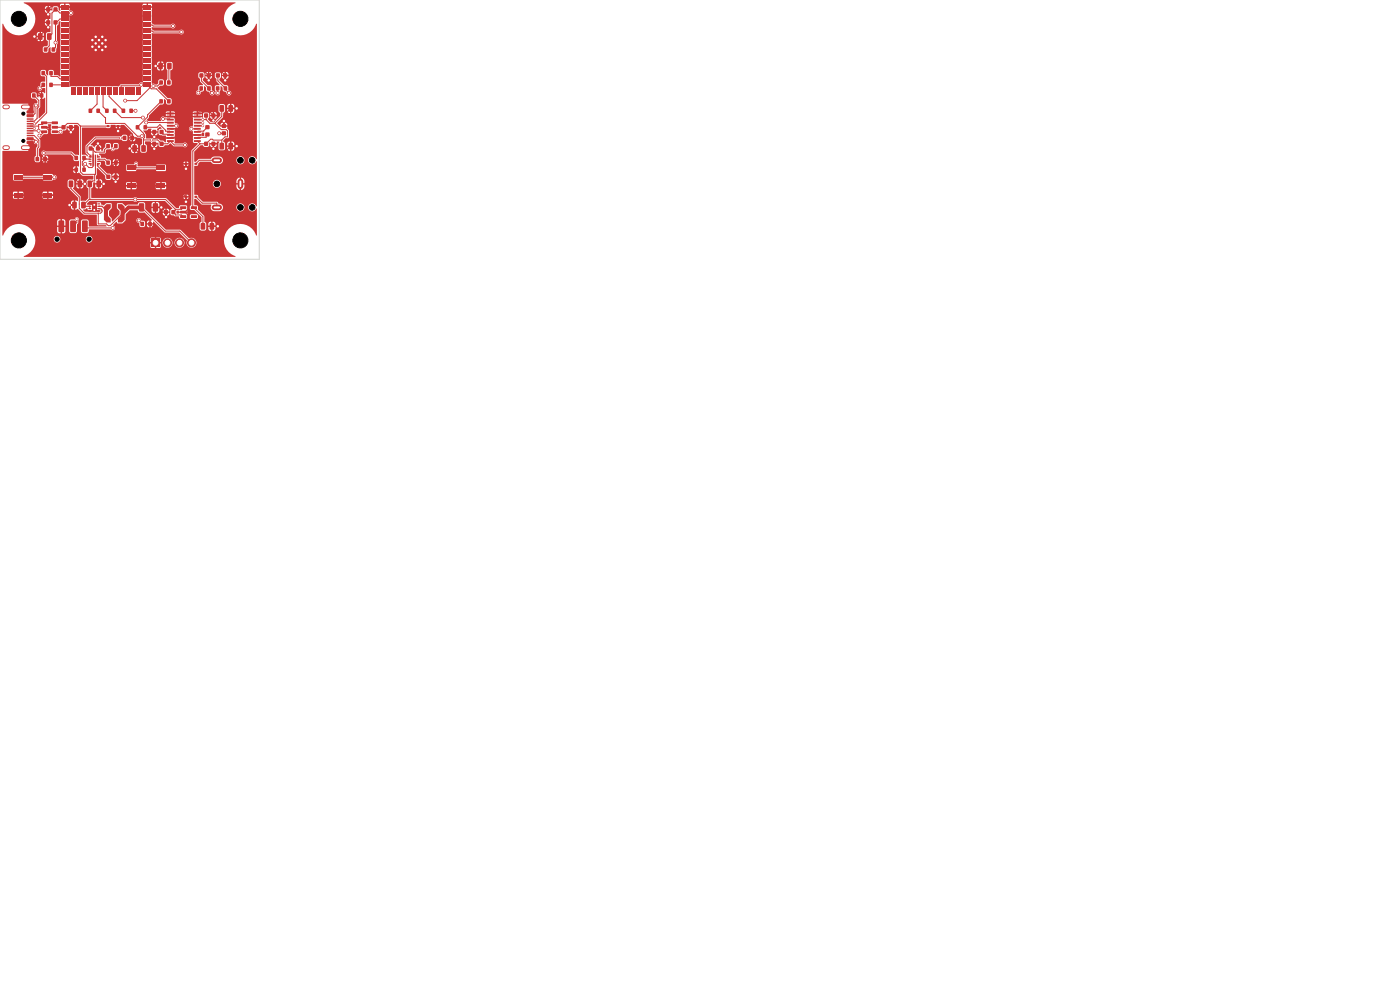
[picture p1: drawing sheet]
<svg xmlns="http://www.w3.org/2000/svg" width="297mm" height="210mm" viewBox="0 0 297 210" stroke-linecap="round" stroke-linejoin="round" font-family="sans-serif">
<g fill="#c83434">
<path d="M11.4 4.3h.8v.9h-.8z"/>
<path d="M9.8 4.3h.8v.9h-.8z"/>
<path d="M41.2 29.8l1.3-.1 .1 .4h-1.4z"/>
<path d="M41.2 29.1h1.3l.1 .3-1.4 .1z"/>
<path d="M41.2 28.5l1.3-.1 .1 .4h-1.4z"/>
<path d="M41.2 27.8h1.3l.1 .3-1.4 .1z"/>
<path d="M41.2 27.2l1.3-.1 .1 .4h-1.4z"/>
<path d="M41.2 26.5h1.3l.1 .3-1.4 .1z"/>
<path d="M41.2 25.9l1.3-.1 .1 .4h-1.4z"/>
<path d="M41.2 25.2h1.3l.1 .3-1.4 .1z"/>
<path d="M41.2 24.6l1.3-.1 .1 .4h-1.4z"/>
<path d="M41.2 23.9h1.3l.1 .3-1.4 .1z"/>
<path d="M35.4 23.9h1.4l.1 .3-1.4 .1z"/>
<path d="M35.4 24.6l1.4-.1 .1 .4h-1.4z"/>
<path d="M35.4 25.2h1.4l.1 .3-1.4 .1z"/>
<path d="M35.4 25.9l1.4-.1 .1 .4h-1.4z"/>
<path d="M35.4 26.5h1.4l.1 .3-1.4 .1z"/>
<path d="M35.4 27.2l1.4-.1 .1 .4h-1.4z"/>
<path d="M35.4 27.8h1.4l.1 .3-1.4 .1z"/>
<path d="M35.4 28.5l1.4-.1 .1 .4h-1.4z"/>
<path d="M35.4 29.1h1.4l.1 .3-1.4 .1z"/>
<path d="M35.4 29.8l1.4-.1 .1 .4h-1.4z"/>
<path d="M22.1 43.9l.5-.6h.9v.8l-.6 .6v1.1l.6 .6v.8h-.9l-.5-.6z"/>
<path d="M25 43.3h.9l.5 .6v2.7l-.5 .6h-.9v-.8l.6-.6v-1.1l-.6-.6z"/>
<path d="M22.7 26.6h.5v.3h-.5z"/>
<path d="M24.8 26.6h.5v.3h-.5z"/>
<path d="M42.6 47.3h.7l.2 .1 .1 1.1-.2 .2h-.6l-.2-.1z"/>
<path d="M44.5 47.3h.7l.2 .1 .1 1.1-.2 .2h-.6l-.2-.1z"/>
<path d="M45.8 18.3h.7v.9h-.7z"/>
<path d="M47.5 18.3h.7v.9h-.7z"/>
<path d="M38.2 43.8h1.2l.1 .5h-1.2z"/>
<path d="M38.2 44.7h1.2l.1 .5-1.2 .1z"/>
<path d="M38.2 45.7h1.2l.1 .5h-1.2z"/>
<path d="M40.5 45.7h1.2l.1 .5h-1.2z"/>
<path d="M40.5 43.8h1.2l.1 .5h-1.2z"/>
<path d="M33.9 27.6h.8v.8h-.8z"/>
<path d="M32.3 27.6h.8v.8h-.8z"/>
<path d="M15.8 33.1h.7v.8h-.7z"/>
<path d="M17.5 33.1h.7v.8h-.7z"/>
<path d="M45.8 15.6h.8v.8h-.8z"/>
<path d="M47.4 15.6h.8v.8h-.8z"/>
<path d="M33.8 21.1h.7v.8h-.7z"/>
<path d="M35.5 21.1h.7v.8h-.7z"/>
<path d="M18.6 38.3h.7l.2 .1 .1 1.1-.2 .2h-.6l-.2-.1z"/>
<path d="M20.5 38.3h.7l.2 .1v1.1l-.1 .2h-.6l-.2-.1z"/>
<path d="M33.8 17.1h.7v.8h-.7z"/>
<path d="M35.5 17.1h.7v.8h-.7z"/>
<path d="M25.8 23.1h.7v.8h-.7z"/>
<path d="M27.5 23.1h.7v.8h-.7z"/>
</g>
<path d="M45.5 34h1M51 38.5v1M45.5 44h1" fill="none" stroke="#c83434" stroke-width="1.2"/>
<g fill="#c83434">
<path d="M33.6 13.4l.7-.1 .2 .2v1l-.1 .2h-.6l-.2-.2z"/>
<path d="M35.5 13.4l.7-.1 .2 .2v1l-.1 .2h-.6l-.2-.2z"/>
<path d="M29.8 47.1h.7v.8h-.7z"/>
<path d="M31.5 47.1h.7v.8h-.7z"/>
<path d="M41.3 34.6h.5v.3h-.5z"/>
<path d="M39.2 34.6h.5v.3h-.5z"/>
<path d="M43.3 24.1h.8v.8h-.8z"/>
<path d="M44.9 24.1h.8v.8h-.8z"/>
<path d="M26.1 28.8h.7v.9h-.7z"/>
<path d="M27.7 28.8h.7v.9h-.7z"/>
<path d="M11.4 1.6h.8v.8h-.8z"/>
<path d="M9.8 1.6h.8v.8h-.8z"/>
<path d="M36.4 44.6h.8v.8h-.8z"/>
<path d="M34.8 44.6h.8v.8h-.8z"/>
<path d="M13 1h1.5v.9h-1.5z"/>
<path d="M13 2.3h1.5v.9h-1.5z"/>
<path d="M13 3.6h1.5v.9h-1.5z"/>
<path d="M13 4.9h1.5v.9h-1.5z"/>
<path d="M13 6.1h1.5v.9h-1.5z"/>
<path d="M13 7.4h1.5v.9h-1.5z"/>
<path d="M13 8.7h1.5v.9h-1.5z"/>
<path d="M13 9.9h1.5v.9h-1.5z"/>
<path d="M13 11.2h1.5v.9h-1.5z"/>
<path d="M13 12.5h1.5v.9h-1.5z"/>
<path d="M13 13.7h1.5v.9h-1.5z"/>
<path d="M13 15h1.5v.9h-1.5z"/>
<path d="M13 16.3h1.5v.9h-1.5z"/>
<path d="M13 17.6h1.5v.9h-1.5z"/>
<path d="M15.1 18.5h.9v1.5h-.9z"/>
<path d="M16.3 18.5h.9v1.5h-.9z"/>
<path d="M17.6 18.5h.9v1.5h-.9z"/>
<path d="M18.9 18.5h.9v1.5h-.9z"/>
<path d="M20.1 18.5h.9v1.5h-.9z"/>
<path d="M21.4 18.5h.9v1.5h-.9z"/>
<path d="M22.7 18.5h.9v1.5h-.9z"/>
<path d="M24 18.5h.9v1.5h-.9z"/>
<path d="M25.2 18.5h.9v1.5h-.9z"/>
<path d="M26.5 18.5h.9v1.5h-.9z"/>
<path d="M27.8 18.5h.9v1.5h-.9z"/>
<path d="M29 18.5h.9v1.5h-.9z"/>
<path d="M30.5 17.6h1.5v.9h-1.5z"/>
<path d="M30.5 16.3h1.5v.9h-1.5z"/>
<path d="M30.5 15h1.5v.9h-1.5z"/>
<path d="M30.5 13.7h1.5v.9h-1.5z"/>
<path d="M30.5 12.5h1.5v.9h-1.5z"/>
<path d="M30.5 11.2h1.5v.9h-1.5z"/>
<path d="M30.5 9.9h1.5v.9h-1.5z"/>
<path d="M30.5 8.7h1.5v.9h-1.5z"/>
<path d="M30.5 7.4h1.5v.9h-1.5z"/>
<path d="M30.5 6.1h1.5v.9h-1.5z"/>
<path d="M30.5 4.9h1.5v.9h-1.5z"/>
<path d="M30.5 3.6h1.5v.9h-1.5z"/>
<path d="M30.5 2.3h1.5v.9h-1.5z"/>
<path d="M30.5 1h1.5v.9h-1.5z"/>
</g>
<g fill="#c83434" stroke="#c83434" stroke-width=".21">
<circle cx="19.6" cy="8.5" r=".3"/>
<circle cx="19.6" cy="9.9" r=".3"/>
<circle cx="20.3" cy="7.8" r=".3"/>
<circle cx="20.3" cy="9.2" r=".3"/>
<circle cx="20.3" cy="10.6" r=".3"/>
<circle cx="21" cy="8.5" r=".3"/>
</g>
<path d="M19 7.3h3.9v3.9h-3.9z" fill="#c83434"/>
<g fill="#c83434" stroke="#c83434" stroke-width=".21">
<circle cx="21" cy="9.9" r=".3"/>
<circle cx="21.7" cy="7.8" r=".3"/>
<circle cx="21.7" cy="9.2" r=".3"/>
<circle cx="21.7" cy="10.6" r=".3"/>
<circle cx="22.4" cy="8.5" r=".3"/>
<circle cx="22.4" cy="9.9" r=".3"/>
</g>
<g fill="#c83434">
<path d="M43.3 30.1h.8v.8h-.8z"/>
<path d="M44.9 30.1h.8v.8h-.8z"/>
<path d="M29.5 43.2l.9-.1 .2 .2v1.4l-.2 .2h-.7l-.2-.2z"/>
<path d="M32.5 43.2l.8-.1 .2 .2v1.4l-.1 .2h-.7l-.3-.2z"/>
<path d="M28.8 26.6h.7v.8h-.7z"/>
<path d="M30.5 26.6h.7v.8h-.7z"/>
<path d="M18.8 23.1h.7v.8h-.7z"/>
<path d="M20.5 23.1h.7v.8h-.7z"/>
<path d="M17.5 35.6h.7v.8h-.7z"/>
<path d="M15.8 35.6h.7v.8h-.7z"/>
<path d="M41.3 41.6h.5v.3h-.5z"/>
<path d="M39.2 41.6h.5v.3h-.5z"/>
<path d="M22.6 30.6h.7v.8h-.7z"/>
<path d="M24.2 30.6h.7v.8h-.7z"/>
<path d="M46.6 30.3h.7l.2 .1v1.1l-.1 .2h-.6l-.2-.1z"/>
<path d="M48.5 30.3h.7l.2 .1v1.1l-.1 .2h-.6l-.2-.1z"/>
<path d="M22.3 23.1h.7v.8h-.7z"/>
<path d="M24 23.1h.7v.8h-.7z"/>
<path d="M33.9 30.1h.8v.8h-.8z"/>
<path d="M32.3 30.1h.8v.8h-.8z"/>
<path d="M10 7.1l.7-.1 .2 .2v1l-.1 .3h-.6l-.2-.2z"/>
<path d="M8.1 7.1l.7-.1 .2 .2 .1 1-.2 .3h-.6l-.2-.2z"/>
<path d="M43.6 28.1h.8v.8h-.8z"/>
<path d="M43.6 26.6h.8v.8h-.8z"/>
<path d="M8.8 17.6h.7v.8h-.7z"/>
<path d="M10.5 17.6h.7v.8h-.7z"/>
<path d="M6.8 19.8h.7v.9h-.7z"/>
<path d="M8.5 19.8h.7v.9h-.7z"/>
<path d="M9.3 10.1h.7v.8h-.7z"/>
<path d="M11 10.1h.7v.8h-.7z"/>
<path d="M18.8 33.1h.6v.3h-.6z"/>
<path d="M19.2 32.8h.2v.6h-.2z"/>
<path d="M18.8 33.7h.6v.2h-.6z"/>
<path d="M18.8 34.1h.6v.2h-.6z"/>
<path d="M18.8 34.6h.6v.2l-.6 .1z"/>
<path d="M19.2 34.6h.2v.6h-.2z"/>
<path d="M19.6 32.8h.3v2.4h-.3z"/>
<path d="M20.1 32.8h.3v2.4h-.3z"/>
<path d="M20.6 34.6h.2v.6h-.2z"/>
<path d="M20.6 34.6h.6v.2l-.6 .1z"/>
<path d="M20.6 34.1h.6v.2h-.6z"/>
<path d="M20.6 33.7h.6v.2h-.6z"/>
<path d="M20.6 32.8h.2v.6h-.2z"/>
<path d="M20.6 33.1h.6v.3h-.6z"/>
<path d="M42.3 18.3h.7v.9h-.7z"/>
<path d="M44 18.3h.7v.9h-.7z"/>
<path d="M18.8 43.1h.5v.2l-.5 .1z"/>
<path d="M18.8 43.6h.5v.2l-.5 .1z"/>
<path d="M18.8 44.1h.5v.2l-.5 .1z"/>
<path d="M18.8 44.6h.5v.2l-.5 .1z"/>
<path d="M20.7 44.6h.5v.2l-.5 .1z"/>
<path d="M20.7 44.1h.5v.2l-.5 .1z"/>
<path d="M20.7 43.6h.5v.2l-.5 .1z"/>
<path d="M20.7 43.1h.5v.2l-.5 .1z"/>
</g>
<circle cx="20" cy="43.5" r=".25" fill="#c83434" stroke="#c83434" stroke-width=".21"/>
<path d="M19.6 43.2h.8v1.6h-.8z" fill="#c83434"/>
<circle cx="20" cy="44.5" r=".25" fill="#c83434" stroke="#c83434" stroke-width=".21"/>
<g fill="#c83434">
<path d="M7.6 33.3h.7v.9h-.7z"/>
<path d="M9.2 33.3h.7v.9h-.7z"/>
<path d="M42.3 15.6h.8v.8h-.8z"/>
<path d="M43.9 15.6h.8v.8h-.8z"/>
<path d="M30 30.8h.7l.2 .1v1.1l-.1 .2h-.6l-.2-.1z"/>
<path d="M28.1 30.8h.7l.2 .1v1.1l-.1 .2h-.6l-.2-.1z"/>
<path d="M46.6 22.3h.7l.2 .1v1.1l-.1 .2h-.6l-.2-.1z"/>
<path d="M48.5 22.3h.7l.2 .1v1.1l-.1 .2h-.6l-.2-.1z"/>
<path d="M8.8 15.1h.7v.8h-.7z"/>
<path d="M10.5 15.1h.7v.8h-.7z"/>
<path d="M8.7 25.8h1.2l.1 .5h-1.2z"/>
<path d="M8.7 26.7h1.2l.1 .5-1.2 .1z"/>
<path d="M8.7 27.7h1.2l.1 .5h-1.2z"/>
<path d="M11 27.7h1.2l.1 .5h-1.2z"/>
<path d="M11 26.7h1.2l.1 .5-1.2 .1z"/>
<path d="M11 25.8h1.2l.1 .5h-1.2z"/>
<path d="M32.1 50.7h1.7v1.7h-1.7z"/>
</g>
<g fill="#c83434" stroke="#c83434" stroke-width=".21">
<circle cx="35.5" cy="51.5" r=".85"/>
<circle cx="38.1" cy="51.5" r=".85"/>
<circle cx="40.6" cy="51.5" r=".85"/>
</g>
<g fill="#c83434">
<path d="M22.6 37.1h.8v.8h-.8z"/>
<path d="M24.1 37.1h.8v.8h-.8z"/>
<path d="M12.4 46.8h1l.2 .1v2.1l-.1 .2-.9 .1-.2-.2z"/>
<path d="M14.9 46.8h1l.2 .1v2.1l-.1 .2-.9 .1-.2-.2z"/>
<path d="M17.4 46.8h1l.2 .1v2.1l-.1 .2-.9 .1-.2-.2z"/>
<path d="M3 37.1h1.7v1h-1.7z"/>
<path d="M9.3 37.1h1.7v1h-1.7z"/>
<path d="M3 40.9h1.7v1h-1.7z"/>
<path d="M9.3 40.9h1.7v1h-1.7z"/>
<path d="M18.8 31.1h.8v.8h-.8z"/>
<path d="M20.4 31.1h.8v.8h-.8z"/>
<path d="M17.3 42.8h.6l.3 .1v1.1l-.2 .2h-.6l-.2-.1z"/>
<path d="M15.4 42.8h.6l.3 .1v1.1l-.2 .2h-.5l-.3-.1z"/>
<path d="M5.7 23.5h1.3l.1 .5h-1.3z"/>
<path d="M5.7 24.3h1.3l.1 .5h-1.3z"/>
<path d="M5.7 25.6h1.3l.1 .2-1.4 .1z"/>
<path d="M5.7 26.6h1.3l.1 .2-1.4 .1z"/>
<path d="M5.7 27.1h1.3l.1 .2-1.4 .1z"/>
<path d="M5.7 28.1h1.3l.1 .2-1.4 .1z"/>
<path d="M5.7 29.2h1.3l.1 .5h-1.3z"/>
<path d="M5.7 30h1.3l.1 .5h-1.3z"/>
<path d="M5.7 28.6h1.3l.1 .2-1.4 .1z"/>
<path d="M5.7 27.6h1.3l.1 .2-1.4 .1z"/>
<path d="M5.7 26.1h1.3l.1 .2-1.4 .1z"/>
<path d="M5.7 25.1h1.3l.1 .2-1.4 .1z"/>
</g>
<path d="M1 22.7h.6M1 31.3h.6M4.9 22.7h1.1M4.9 31.3h1.1" fill="none" stroke="#c83434" stroke-width="1"/>
<g fill="#c83434">
<path d="M14.6 38.3h.7l.2 .1 .1 1.1-.2 .2h-.6l-.2-.1z"/>
<path d="M16.5 38.3h.7l.2 .1v1.1l-.1 .2h-.6l-.2-.1z"/>
<path d="M22.6 34.1h.7v.8h-.7z"/>
<path d="M24.2 34.1h.7v.8h-.7z"/>
<path d="M13.1 26.6h.8v.8h-.8z"/>
<path d="M14.6 26.6h.8v.8h-.8z"/>
<path d="M47.1 27.9h.8v.8h-.8z"/>
<path d="M47.1 26.3h.8v.8h-.8z"/>
<path d="M27 35.1h1.7v1h-1.7z"/>
<path d="M33.3 35.1h1.7v1h-1.7z"/>
<path d="M27 38.9h1.7v1h-1.7z"/>
<path d="M33.3 38.9h1.7v1h-1.7z"/>
</g>
<g fill="#c83434" stroke="#c83434" stroke-width=".21">
<circle cx="28.9" cy="34.7" r=".2"/>
<circle cx="11.8" cy="9" r=".3"/>
<circle cx="44.3" cy="17.1" r=".3"/>
<circle cx="10.2" cy="3.1" r=".3"/>
<circle cx="24.5" cy="38.6" r=".3"/>
<circle cx="39.5" cy="35.8" r=".3"/>
<circle cx="15" cy="28" r=".3"/>
<circle cx="33" cy="14" r=".3"/>
<circle cx="50.2" cy="23" r=".3"/>
<circle cx="34.2" cy="44" r=".3"/>
<circle cx="10.2" cy="5.8" r=".3"/>
<circle cx="47.8" cy="17.1" r=".3"/>
<circle cx="45.3" cy="31.5" r=".3"/>
<circle cx="45.3" cy="25.6" r=".3"/>
<circle cx="14.7" cy="43.5" r=".3"/>
<circle cx="32.7" cy="31.5" r=".3"/>
<circle cx="32.7" cy="29" r=".3"/>
<circle cx="39.5" cy="42.8" r=".3"/>
<circle cx="46.2" cy="48" r=".3"/>
<circle cx="47.5" cy="25.7" r=".3"/>
<circle cx="50.2" cy="31" r=".3"/>
<circle cx="27.5" cy="31.5" r=".3"/>
<circle cx="35.2" cy="46" r=".3"/>
<circle cx="25" cy="27.8" r=".3"/>
<circle cx="20.8" cy="30.5" r=".3"/>
<circle cx="7.3" cy="7.8" r=".3"/>
<circle cx="22" cy="39" r=".3"/>
<circle cx="18" cy="39" r=".3"/>
<circle cx="43" cy="25.4" r=".2"/>
<circle cx="40.6" cy="27.3" r=".3"/>
<circle cx="46.5" cy="28.3" r=".3"/>
<circle cx="42.1" cy="19.7" r=".3"/>
<circle cx="43" cy="26.7" r=".2"/>
<circle cx="43" cy="26" r=".2"/>
<circle cx="46.2" cy="19.7" r=".3"/>
<circle cx="30.1" cy="28.9" r=".3"/>
<circle cx="34.6" cy="25.2" r=".3"/>
<circle cx="31" cy="26" r=".3"/>
<circle cx="30.3" cy="24.9" r=".3"/>
<circle cx="37.4" cy="26.7" r=".3"/>
<circle cx="28.8" cy="23.5" r=".3"/>
<circle cx="32.2" cy="29.7" r=".2"/>
<circle cx="15" cy="2.8" r=".3"/>
<circle cx="39.2" cy="30.7" r=".3"/>
<circle cx="29.4" cy="46.8" r=".3"/>
<circle cx="28.7" cy="42.3" r=".3"/>
<circle cx="48.6" cy="19.8" r=".3"/>
<circle cx="9.3" cy="32.4" r=".3"/>
<circle cx="18.1" cy="34.8" r=".3"/>
<circle cx="7.6" cy="30.1" r=".3"/>
<circle cx="7.6" cy="22.4" r=".3"/>
<circle cx="11.5" cy="37.6" r=".3"/>
<circle cx="26.6" cy="21.3" r=".3"/>
<circle cx="30" cy="18" r=".3"/>
<circle cx="32.5" cy="18.2" r=".3"/>
<circle cx="45" cy="19.7" r=".3"/>
<circle cx="16.3" cy="46.5" r=".2"/>
<circle cx="25.6" cy="29.2" r=".2"/>
<circle cx="38.5" cy="6.8" r=".3"/>
<circle cx="36.7" cy="5.5" r=".3"/>
<circle cx="23.9" cy="31.7" r=".2"/>
<circle cx="23.9" cy="48.4" r=".3"/>
<circle cx="8.4" cy="18.7" r=".3"/>
<circle cx="8.2" cy="27.8" r=".3"/>
<circle cx="7.3" cy="27.2" r=".2"/>
<circle cx="12.8" cy="27.9" r=".3"/>
<circle cx="7.3" cy="26.2" r=".2"/>
<circle cx="8.3" cy="28.8" r=".3"/>
</g>
<g fill="none" stroke="#c83434" stroke-width=".21">
<path d="M9.2 18l-.8 .7M9.2 15.5l.7 .7v7.7l-2.3 2.4h-1.2M10.2 5.8l-1.6 1.7v.3l-.8 .7v11M10.8 15.5v.7h1.4l.5 .5h1M10.8 18h2.9M11.8 2h.1M11.8 2l-.8 .8v4.4l-.5 .6v1.9l-.8 .8M11.8 2l.9 .8h2.3M13.7 4h-1l-.5 .5h-.4v5.6l-.5 .4M19.6 8.5h2.8M19.6 9.9h2.8M20.3 9.9v.7h1.4"/>
<path d="M20.3 9.2h1.4M20.6 19.3v2.8l-1.4 1.4M21 8.5v.7M21.7 2v5.8h-1.4v.7M21.9 19.3v3.4l.8 .8M23.1 19.3v1.2l3.1 3M30 18l-.2 .2h-4.1v1.1M31.2 1.5h-3.4l-.5 .5h-12l-.5-.5h-2.1l-.6-.6h-.4l-.5 .1-1 1M31.2 18l.9 .8h1.1l2.6 2.7M31.2 6.6h1.1l.2 .2h6M31.2 5.3h1.1l.2 .2h4.2M31.8 18.6l-2.7 2.7h-2.5"/>
<path d="M34.1 14l1-1h6.2l3 3 .8-.8h1.9l.8 .8M34.2 17.5l-.8 .7h-.9M35.9 14l-.1 .1v3.4M42.7 18.8v.3l-.6 .6M42.7 16v1.2l1.6 1.6v.3l.7 .6M46.2 19.7h.1M46.2 18.8v.9M46.2 16v1.2l1.6 1.6v.2l.8 .8M3.8 37.6h7.7M6.4 30.3v3.1l1.2 1.3h.9l1.1-.9M6.4 29.5l.2 .1h.8l.2 .5M6.4 26.8h1.8"/>
<path d="M6.4 28.8h.8l1 1v1.4l-.3 .3v2.3M6.4 27.3h.9M7.2 20.3l1 1v1.3l-.3 .4M7.6 22.4l-.2 .2v1.5l-.4 .5h-.6M7.9 23v2.1l-.6 .6-.9 .1M7.9 23h.1M8.8 20.3l-.8-.8h-1.3l-.3 .3v4M9.3 32.4h5.8l1.1 1.1M9.4 27h.3l.7 .7v.4l.4 .5M9.4 28l-.8 .8h-.3M10.8 28.6v1.2l-2.2 2.2v.8l3.2 3.2h4.4v2.2l.8 .8M11.6 26.1h-2.2l-.4 .3h-.8v1.4h-1.8"/>
<path d="M11.6 28h1.2M12.6 36v5.4M15 28.1l-.5 .5h-3.7M15 39v1l1.8 1.8v2.4l1 1h3.5l.4-.3v-.3l-.3-.3h-.5M17.1 26.8l-.6-.6h-2.2l-.8 .8h-1.9M17.1 26.8v9.7l.5 .5h2.6v-3M17.8 35.4h.1M17.8 33.5l.2 .2M17.8 35.4v.6M18 33.7l-.5 .6v.7l.3 .4M18 33.7l1.1 .1M18.4 33.7v.1"/>
<path d="M19.2 33.1h.1M19.2 33.1l-.1 .2M19.7 32.8v2.5l-.2 .2h-.6l-.8-.7M20.1 37v1.4h-.4l-.7 .6v3.3M20.4 32.3h-.1M20.7 34.9h.1M20.8 34.9v.4l2.2 2.2M20.8 23.5l1.6 1.4v1.3h4l2.8 2.7h.9M20.9 34.7l-.1 .2M20.9 33.8h1.3l.7 .7M22 39h2.1l.4-.4h1.3l.9 .8h10.4l2.3 2.4M22.9 31l-.8 .8v.5h-1.9l-.5-.5v-.3"/>
<path d="M22.9 26.8h-5.8M24.3 23.5l1.5 1.4h4.5M24.6 34.5l-.1 3M24.6 31l-.7 .7M25.1 27.8h1.5l1.5 1.5-.6 .5v1.8l-3.7 3.7h-1.4l-1.1-1.1h-.4M26.4 29.3h-6.2l-1.7 1.7v1.3l.7 .8M27.8 23.5h1M27.9 35.6h6.2M28.5 31.5l1.1 1h2.1l1-.9M28.9 34.7v.9M30.5 29.7h3l.8 .8h1.3l.5-.6 .9 .8h2.2M30.8 27h2.5l.6-.6 1.2 1.2"/>
<path d="M31 26h5.1M31.3 24.4h.1M31.3 24.4v.4l-2.1 2.1 1.5 1.7v.5l-.2 .3v2.1M34.2 21.5l-2.9 2.9M34.3 28l.2 .5h1.5l.1 .1M34.6 25.2h1.4l.1 .2M35.1 27.6h.1M35.1 27.6v.2h.9l.1 .2M36.1 27.3l1.4 .1M36.1 26.7h1.3M37.5 27.4v.2l1 1M38.5 28.6h3.4"/>
<path d="M38.5 28.6l-.5 .5h-1.7l-.2 .2h-3.1l-.3-.2M40.6 27.3h1.3M41.9 24.1l.3-.4h2.3l.8 .8M41.9 24.1v.6M41.9 24.1h-5.8v.6h.7l1.2 1.2v1l-.5 .5M41.9 25.4h1.8M41.9 29.9l.5 .6M41.9 26.7h1.1M41.9 26h1.1M42.4 30.5l-1.5 1.5v11.8l2.1 2.2v2M43.7 25.4l.8 .8h1.1M43.7 24.5v.9"/>
<path d="M44 28.5l-.3 .3v.3h-1.7l-.1 .2M44 27l-.8 .8h-1.2l-.1 .2M45.6 26.2l1.3 1.3h1.1l.3 .3v1.2h-.6l-.7 .7M46 34h-3.7l-.8 .8M46.5 28.3h1M47 29.7h-1.8l-.2-.2h-.3l-1 1h-1.3M47 23v1.7l-1.4 1.5M47 29.7v1.3M49 23l-1.5 1.5v1.2M49 31l-1.1 1h-2.1l-.5-.4M3.8 41.4h8.8M12.6 41.4l2.1 2.1-1.7 1.8v2.7"/>
<path d="M16.3 46.5v.7l-.8 .8M17.7 43.5l1.2-1.2h16.2l2.1 2.1M18 48l.4 .4h5.5M19 43.3h.8l.2 .2v.5M19 43.8v.5M19.1 44.7h.7l.2-.1 .2 .2h.7M19.1 44.7l-.1 .1M20.8 45.2v2.3h1.8l.4 .4h.4l2.6-2.6M29.4 46.8l.8 .7M30 44l5.1 5h3l2.5 2.5M31.8 47.5l1.2 1.2v2.8M34.2 44l1 1"/>
<path d="M37.2 44.4l-.4 .6 .4 .6h1.3l.4 .4M38.9 45h.4M38.9 44.1l-.4 .3h-1.3M39.3 45l.5 .6v.7l-.3 .3h-3.7l-.6-.5M39.4 42.8l.5 .4v1.2l-.7 .6M41.5 41.8l1.4 1.3h3.1v.9"/>
</g>
<g fill="none" stroke="#c83434" stroke-width=".3">
<path d="M7.3 7.8h1.3M10.2 2v1.1M10.2 4.8v1M33 14h1.1M44.3 16v1.1M47.8 16v1.1M15 27v1.1M17 39h1M20.8 30.5v1M20.9 39h1.1M24.5 37.5v1.1M25.1 26.8v1"/>
<path d="M27.5 31.5h1M32.7 28v1.1M32.7 30.5v1.1M39.4 34.8v1M45.3 24.5v1.1M45.3 30.5v1.1M47.5 25.7v1M49 31h1.2M49 23h1.2M14.7 43.5h1.1M33 44h1.2M35.2 45v1.1"/>
<path d="M39.4 41.8v1M44.9 48h1.3"/>
</g>
<path d="M30 44h-2.7l-1.3 1.3" fill="none" stroke="#c83434" stroke-width=".8"/>
<path d="M19.2 31.5h.5v1.3M17.7 43.5l.2 .3h1.1M20.9 43.8h.7l.9 .8v.7" fill="none" stroke="#c83434" stroke-width=".25"/>
<path d="M.5 5.1l.1-.1a3.6 3.6 0 0 0 4.8 2.2h2.4v.4h.6v-.8h.3v.8h.6v-.4a.84 .84 0 0 0-.7-.4 .84 .84 0 0 0-.8 .4h-2.4a3.4 3.4 0 0 0 2-2.3h2.1l.2 .4 .4 .2v-.6h-2.7l.1-.4h2v.1h.6v-.6l-.4 .2-.2 .3h-2l-.1-1.2-.4-1.1h2.5a.49 .49 0 0 0 .6 .5v-.5h-3.1l-.4-.5h2.9v.1h.6v-.5h.3v.5h.5a.65 .65 0 0 0-.9-.5l-.3 .1-.2 .3h-2.9l-.8-.7h7v.3h.8v-.5h.3v.5h.9v-.3h15.4v.3h.9v-.5h.3v.5h.9v-.3l-.3-.2h-1.5l-.3 .2h-15.4l-.3-.2h-1.5l-.2 .2h-7l-.8-.4h45a3.5 3.5 0 0 0-1.5 5.8 3.5 3.5 0 0 0 5.9-1.4v28.8a.88 .88 0 0 0-1-.7 .88 .88 0 0 0-.7 .9 .88 .88 0 0 0 .9 .9l.4-.2 .5-.5-.1 9.6a.87 .87 0 0 0-.9-.7 .87 .87 0 0 0-.8 .9 .87 .87 0 0 0 .9 .9l.4-.2 .5-.5-.1 5.8a3.5 3.5 0 0 0-5.8-1.5 3.5 3.5 0 0 0 1.4 5.9l-44.9 .1v-.2a3.4 3.4 0 0 0 2.4-3.6h3.9v.1a.7 .7 0 0 0 .8 .7 .7 .7 0 0 0 .6-.8h5.4v.1a.7 .7 0 0 0 .8 .6 .7 .7 0 0 0 .6-.8h12.3v.7h.6v.3h-.6v.8l.2 .2h.8v-.6h.3v.6h.7l.2-.2v-.8h-.6v-.2h1v.2a1.06 1.06 0 0 0 1.1 1 1.06 1.06 0 0 0 1-1.2h.4v.2a1.06 1.06 0 0 0 1.6 .8 1.06 1.06 0 0 0 0-1.8 1.06 1.06 0 0 0-1.6 .8h-.4v-.2a1.06 1.06 0 0 0-1.2-.8 1.06 1.06 0 0 0-.9 1h-1l.6-.1v-.7l-.2-.2h-.7v.6h-.3v-.6h-.8l-.2 .2h-12.3a.7 .7 0 0 0-.8-.6 .7 .7 0 0 0-.6 .7h-5.4v-.2a.7 .7 0 0 0-.8-.5 .7 .7 0 0 0-.6 .7h-3.9l-.3-1-.3-.7h5.2l.3 .4 .4 .1 .1-1.3h.3v1.3h.3l.4-.4v-.9h-1.8v.8h-5.2l-.2-.2a3.5 3.5 0 0 0-6.1 1.2l-.1-3h11.6v.9h.7l.1-1.4h.3v1.4h.7v-1h.8v2.3l.3 .2 .9 .1 .4-.4v-1.5l.3-.3v-.6a.44 .44 0 0 0-.3-.6 .44 .44 0 0 0-.5 .4l-.9 .1-.2 .3h-.8a.71 .71 0 0 0-1-.4l-.5 .1-.3 .4h-11.6v-3h14.6l.1 .3 .5 .2v-.9h-.6v.4h-14.6v-1h14.6v.3h.6v-.8a.51 .51 0 0 0-.6 .5h-14.6v-1.4h2.3v.4l.2 .2h.7v-.6h.3v.6l.8-.1 .2-.5h4l.1 .4 .2 .2h.7v-.6h.3v.6l.8-.1 .1-.2v-.3h-10.7v-.7h2.3v.4h.9v-.7h.3v.7h1v-.4h4v.4h1v-.7h.3v.7h.9v-.5l-.2-.2h-1.7l-.3 .3h-4l-.3-.3h-1.7l-.2 .3h-2.3v-3.8h2.3v1l.2 .2h1.8l.2-.4h4l.3 .4h1.7l.2-.2a.56 .56 0 0 0 .8-.5 .56 .56 0 0 0-.8-.5l-.2-.2h-1.7l-.3 .4h-4l-.3-.4-4.2 .2v-.9h15a.47 .47 0 0 0 .5 .5v-.5h-15.5v-.5h15v.2h.5v-.6l-.3 .1-.2 .3h-15v-3.7h5.5v-2h1a.86 .86 0 0 0 .9 .6v.5l-.3 .4v1.5l-.3 .3v.9l.3 .2h.7l.2-.1v-.4h.4a.47 .47 0 0 0 .5 .6v-.6h.3v.6l.4-.2 .1-.4h-1.7v-.6l-.3-.3v-1.3l.3-.5v-1.5l-.2-.4 .4-.1 .6-.7 .7-.1 .2-.2-.1-.7 .2-.3h-.8l-.1-.3h.9l-.1-.5h.6v1.9l.3 .2 1.4-.2a.58 .58 0 0 0 .7 .1 .58 .58 0 0 0 .2-.7l.6-.1 .1-.4h.2a.49 .49 0 0 0 .6 .5v-.5h.3v.5l.4-.1 .1-.4h-1.6l.1-.5 1.5 .2v-.4h.6l.5 .4v5.9l-.2 .1a1.31 1.31 0 0 1-1.4-.7l-5.5-.1a.54 .54 0 0 0-.9 .1 .54 .54 0 0 0 .4 .8l-.3 .6h.5v-.6h.3v.6h.5a.55 .55 0 0 0-.2-.5 .55 .55 0 0 0-.6-.1l.3-.2h5.3l.5 .5 .2 .8 1.1 .1-.1 1.1h-.4v1.4l.5-.1 .7 .7h2.3v.7l-1.1 .1-.3 .3v1.2l.3 .4v2l-.6 .6h-.9l-.1-1-1.6-1.6 .3-.5h.4l.1 .3 .5 .2v-.8h.3v.8l.3-.1 .3-.3v-.4h-1.5v.3h-.4v-1h.4v.4h.6v-.9h.3v.9h.6v-.5a.74 .74 0 0 0-1-.4l-.4 .2-.1 .3h-.4l-.4-.4h-.8l-.2 .3v1.3l2.1 2.2v.7l-.5-.1v2l.5-.2 1.3 1.2h2.7l.1 2.2 1.8 .1 .2 .1-.1 .2h-3.6l-.2-1.4-1.2-.1-.3 .3v2.3l.3 .2h1l.3-.2 .1-.5h4.6a.53 .53 0 0 0 .9-.2 .53 .53 0 0 0-.4-.7l.7-.8 .2 .4h1.1l.6-.7h2.3l.2 .5 .4 .1 .1 .6 .2 .3h.7l.2-.2 .1-.4h.4a.47 .47 0 0 0 .5 .6v-.6h.3v.6l.3-.1 .2-.5h-1.7v-.4l.9 .1v-.5l-.4 .1-.1 .3h-.4l-.3-.4h-.5a.53 .53 0 0 0-.5-.5 .53 .53 0 0 0-.6 .4h-2.3l.1-1.3 .8-.8h1.7l.4 .5 1-.1 1.6 1.6v.2h-.2v.5h.5v-.2l.1-.1 2.3 2.3h3.1l1.7 1.7a1.06 1.06 0 0 0 .8 1.5 1.06 1.06 0 0 0 1.2-1.2 1.06 1.06 0 0 0-1.6-.7l-1.8-1.9h-3.1l-3.6-3.5h2.9a.49 .49 0 0 0 .6 .5v-.5h.3v.5l.4-.1 .1-.4h-4.3l-.5-.5h1.1l.2 .4 .4 .1v-1h.3v1l.4-.1 .3-.4 1.3 .2v-.6h.3v.6h.5a.65 .65 0 0 0-.9-.6l-.3 .1-.2 .3h-.7v-.5h-1.6v.5h-1.1l-.3-.4v-1h1.4v.6h.6v-1h.3v1h.7v-.7a.99 .99 0 0 0-1.6 .1h-1.4l-.4-.4h-.8l-.2 .1-.2 .4h-2l-.5 .3-.7-.6h-1l-.2 .2v.8l.6 .7v.6l-1.6 1.6-.1-.6-.6-.7v-1l.6-.6v-.9l-1.2-.1-.5 .5-.5-.2-.2-.5h-.7l-.2 .3 .1 .9a.55 .55 0 0 0 .8 .5l-.1 .3h-3.2l-.4-.4 .6-.1 .3-.3 .2 .5 .8-.1v-1l-1.1-.1 .7-.8h9.2a.55 .55 0 0 0 .8 0h5.9l1.6 1.6-.5 .5v.7l.3 .3h.5l.3 .2h.8l.1 .4 .2 .2 1.2-.1 .2-.2v-.4h.6v.4l.2 .2h1.3l.2-.2v-.5l-.2-.2h-1.3l-.2 .3h-.6l-.1-.3 .2-.3h-1.9v.1h-.4l-.1-.5 .1-.1h.4v.2h1.9l-.2-.4 .1-.8-.3-.2-1.2 .1-.3 .5h-.6l-2.1-2.1h-6.1l-.1-.1h9.9l.3 .3 .1-.3h.3v.3h.3l.1-.3h-20.6v-.3h19.9v-.3h.3v.3h.4l-.3-.3h-.5l-.3 .3h-19.5v-1.7l.4-.4h.4l.1 .3 .5 .2v-.8h.3v.8l.3-.1 .3-.3h5.1v.4l.2 .2h.7v-.6h.3v.6l.8-.1 .1-.5h4.1l.1 .4 .2 .2h.7v-.6h.3v.6l.8-.1 .2-.2v-.3h-13.6v-.4h-1.5v.3h-.4v-.6h7v.4h.9v-.7h.3v.7h.9v-.4h4.1v.4h1v-.7h.3v.7h1l-.2-.6-1.8-.1-.3 .3h-4.1l-.2-.3h-1.7l-.2 .3h-7v-.2l1 .2v-.9h.3v.9h.6v-.4a.62 .62 0 0 0-.9-.5h-.4l.2-2.4 1.7 1.6 .2 .9 .8 .1 .2-.2 .1-.4h.2l.2 .5 .4 .1v-.6h.3v.6a.49 .49 0 0 0 .5-.6h-1.6v-.4l.8 .1v-.5h.3v.5h.5v-.1a.67 .67 0 0 0-.9-.4l-.3 .1-.2 .3h-.2l-.3-.4h-.6l-1.6-1.6 .3-.3v-.6h-.4l-.1-.1 1.2-.1 .2 .2 .1 .7 .3 .2h.6l.2-.2v-.4h.4a.47 .47 0 0 0 .5 .6v-.6h.3v.6l.4-.1h1.7v1l.2 .2h1.8l.2-.4h4l.2 .4h1.8l.2-.2v-1l-.2-.2h3.9l.3 .3 .1-.3h.3v.3h.3l.1-.3h-6.7l-.3 .4h-3.7v-.7h10v-.3h.3v.3h.4l-.3-.3h-.5l-.3 .3-9.7-.1a.44 .44 0 0 0-.5-.2 .44 .44 0 0 0-.3 .6l-3.3 .2 .1-.5h-1.7v-.4l.9 .1v-.5h.3v.5h.5v-.1a.58 .58 0 0 0-.8-.4l-.3 .1-.2 .3h-.4l-.1-.3-.7-.1-.4-.3h-.9v-.4l-.4-.5h1.3l.3-.9 .8-.1 .5 .5 3.9-.1 .1 .3 .4 .2h.1v-.9h.3v.9h.2l.3-.3 .1-.6h-1.5v.4h-3.7l.2-.3 .7-.1 .2-.6h2.6v.3h.6v-.8h.3v.8h.6v-.4a.86 .86 0 0 0-1.5 .1h-2.6l-.2-.6-.7-.1-.3 .3v.6l-.4 .2-.1-.9-.2-.2h-.7l-.3 .3v.6l-.4 .4-.1 .4h-.2l-.1-.4h-.6l-.2-.1-.1-.7h.3v.5h.6v-.1a.67 .67 0 0 0-1-.4l-.5 .4-.3-.3-.5-.2 1.2-1.1h4.9h.5l.3 .3h.6l.3-.1v-.4h.4a.47 .47 0 0 0 .5 .6v-.6h.3v.6l.4-.2 .1-.4h-1.7v-.5l.9 .2v-.6l-.3 .2-.2 .2h-.4l-.2-.3h-.6l-.4 .3h-.5l-5.2 .1-1.9 1.9-.1 1.5 .5 .6-.1 .2-.3-.4h-.8v-5.7h5.1l.7 .1 .3-.3h1l.1 .3h.3v-.3h.3l.1 .3 .3-.3h-2.1v-.4l2.1 .1 .7-.1 1.9 1.9v.7l.7-.1 1.2 .5v1l-.4 .5 .1 1.1 .2 .3h.8l.3-.2v-1.3l-.1-.3h1a.49 .49 0 0 0 .6 .6v-.6h.3v.6l.4-.1 .1-.5h-2.4l-.2-.1v-.5h1.1l.1 .1v.2h1.4l.2-.1v.7l.4 .3h.6l.4-.4h.7l.4-.4 .8 .6 1.9 .1a.51 .51 0 0 0 .8 0 .51 .51 0 0 0-.1-.8 .51 .51 0 0 0-.7 .1h-1.7v-1h-1.9v.7l-.2 .1-.2-.3-.8-.1-.5-.4h-2.5v-.8l-.3-.4h1.3a.49 .49 0 0 0 .6 .5v-.5h.3v.5l.4-.1 .1-.4h-2.7l-.3-.5h.8l.3-.4h.5v.6h1.4l-.1-.6 .7-.4 .3 .3-.7 .4v.8l.2 .2 1.4 .2v.3h1.9l-.1-.8 .1-.8h-.9l-.1-.2h4v.1a.62 .62 0 0 0 .8 .4v.7h1.9v-.3l.3-.1 .2 .1v.6h-2.4l.1 1.4 1 .3-1.4 1.5v11.5l-.3 .3v.5l.2 .2 .7 .1 1.5 1.5v.9l-.3 .4 .1 1.4 .9 .1 .4-.4h.4a.51 .51 0 0 0 .6 .5v-.8h.3v.8l.5-.3 .1-.5h-1.5v.3h-.4v-1h.4v.4h.6v-.9h.3v.9h.6v-.4a.64 .64 0 0 0-.9-.5 .51 .51 0 0 0-.6 .5h-.4l-.4-.4-.1-1.3-1.3-1.3-.1-.8-.7-.2v-1.2l.4-.1 1.2 1.2h2a.91 .91 0 0 0 .6 1.4h1.3a.8 .8 0 0 0 .6-.9h2.8v.2a.85 .85 0 0 0 1.4 .6 .85 .85 0 0 0 0-1.4 .85 .85 0 0 0-1.4 .6h-2.8l-.3-.5-.7-.2-.3-.4h-2.9l-1-.9-.2-.5-.7-.1v-2.4h3.9a.85 .85 0 0 0 1.2 .9 .85 .85 0 0 0 .3-1.4h3.6v.5h.6v.3h-.6v.7l.7 .4v-.7h.3v.7a.93 .93 0 0 0 .7-1.1h-.7v-.3h.7v-.5l-.2-.4-.5-.3v.7h-.3v-.7l-.6 .3-.1 .4h-3.6a.85 .85 0 0 0-.9-.2 .85 .85 0 0 0-.6 .7h-3.9v-3.7l.7-.1 .2-.4 .4-.4h2.2l.6 .5h1.3a.8 .8 0 0 0 .7-.9h2.8v.2a.85 .85 0 0 0 1.4 .6 .85 .85 0 0 0 0-1.4 .85 .85 0 0 0-1.4 .6h-2.8l-.2-.4-.4-.3h-1.3l-.7 .5h-2.4l-.7 .6h-.3l-.1-2.2 1.4-1.3h.5l.3 .4h.6l.3-.2 .1-.4h.2a.49 .49 0 0 0 .5 .6v-.6h.3v.6l.4-.1 .2-.5h-1.6v-.4l1.6 .1v-.3h.5l-.2 1.5 .3 .4h.8l.4-.4h.4l.1 .3 .5 .2v-.8h.3v.8h.2l.3-.3 .1-.5h-1.5v.3h-.4v-1h.4v.4h.6v-.9h.3v.9h.6v-.5a.86 .86 0 0 0-1.5 .1h-.4l-.4-.6 .4-.6h.5l.3-.2v-1.4l-.4-.5v-.3h-1.4l-.5-.4 1 .1v-.6h.3v.6h.6a.67 .67 0 0 0-1-.6l-.3 .2-.1 .3h-.5l-.2-.3 1.2-1.3 .1-1 .4-.4h.4l.1 .3 .5 .2v-.8h.3v.8a.51 .51 0 0 0 .6-.5v-.3h-1.5v.3h-.4v-1h.4v.4h.6v-.9h.3v.9h.6v-.5a.86 .86 0 0 0-1.5 .1h-.4l-.4-.4-.9 .1-.1 1.4 .3 .3v.7l-1.3 1.3-.8-.1-.5-.5 .3-.7h.2v.4l.4 .2h.1v-.6h.3v.6a.49 .49 0 0 0 .6-.6h-1.6v-.4l.7 .1v-.5h.3v.5h.6l-.2-.4-.4-.1a.62 .62 0 0 0-.8 .3l-.2 .1-.3-.4h-.7l-.3 .3-.1 .9-2.1-.1 .1 1.5-.2 .5a.5 .5 0 0 0-.7 .4h-4l1.1-.2a.54 .54 0 0 0 .7-.5 .54 .54 0 0 0-.8-.4v-1.3h-2a.57 .57 0 0 0-.8-.1 .57 .57 0 0 0-.1 .9h-2.7l-.4-.3 .5-.5v-.3h4.4v-.4h.3v.4h5.4v-.4h.3v.4h.8v-.4h-1.9v.4h-3.8v-.4h-1.9v.4h-3.6l.6-.7h3.8v-.3h.3v.3h5.4v-.3h.3v.3h.8l-.3-.3h-1.4l-.2 .3h-3.8l-.3-.3h-1.4l-.2 .3h-3l1.7-1.7 .8-.2 .1-1 .4 .3 .2 .8 .8 .1 .2-.3v-.9l-.8-.2-1.3-1.2h7.3a.52 .52 0 0 0 .5 .6 .52 .52 0 0 0 .5-.6l.6-.3 .2-1 .3 .3 .1 .7 .7 .3a.56 .56 0 0 0 .5 .6 .56 .56 0 0 0 .6-.5 .57 .57 0 0 0 .7 .5 .57 .57 0 0 0 .3-.9l.3-1 .3 .3 .1 .7 .5 .1 .3 .3a.52 .52 0 0 0 .5 .5 .52 .52 0 0 0 .5-.6 .52 .52 0 0 0-.7-.4v-1l-.8-.1-1.1-1.1 .4-.8h.2v.3l.4 .2h.1v-.5h.3v.5a.49 .49 0 0 0 .6-.5h-1.6v-.5l.7 .2v-.6h.3v.6h.6v-.2a.67 .67 0 0 0-1-.4l-.3 .1-.1 .3h-.2l-.3-.4-.9 .1-.1 .2v.7l.3 .4a1.17 1.17 0 0 0 .7 1.3l-1 .2v.9l.2 .3-.3 .3-.2-.4-.4-.1v-1l-.8-.1-1-1-.1-.4 .3-.2 .1-.3h.2a.49 .49 0 0 0 .5 .5v-.5h.3v.5l.4-.1 .2-.4h-1.6v-.5l.7 .2v-.6h.3v.6h.6a.65 .65 0 0 0-1-.6l-.3 .1-.1 .3h-.2l-.3-.4-.9 .1-.1 .2v.7l.3 .4a1.17 1.17 0 0 0 .7 1.3l-1 .2v.9l-.5 .5h-7.3l-.9-1 .5-.4 .8-.2 .1-.8h.4v.7l.3 .3h.7l.2-.3v-.8l-.3-.3v-1.8l.5-.5v-1.2l-.3-.2h-.7l-.3 .4v1l.2 .4v1.9l-.3 .4h-.4l-.3-.4h-.7l-.2 .3v.6l-.3 .2-1.1-.2v-3.5h1.1l.1 .5 .4 .2h.1v-.7h.3v.7l.5-.2 .1-.5h-2.6l-.1-.6 1.2-.1v.4h.6v-.8h.3v.8h.6v-.4a.82 .82 0 0 0-.7-.5 .82 .82 0 0 0-.8 .5h-1.1v-6.5l5.8 .1a.53 .53 0 0 0 .8 .1 .53 .53 0 0 0 0-.8 .53 .53 0 0 0-.8 .1h-5.3l-.3-.2a.27 .27 0 0 1-.3-.2 .27 .27 0 0 1 .3-.3h3.9a.52 .52 0 0 0 .8 0 .52 .52 0 0 0-.1-.7 .52 .52 0 0 0-.8 .2l-3.6-.1-.4-.2-.1-.3 .2-3.1h-2.1l.2 1.8-.1 14.1a.8 .8 0 0 0-.9 .4h-3.8l-.2 .4-.4 .1-10-.1-.3 .1v-15.2a.53 .53 0 0 0 .8-.3 .53 .53 0 0 0-.7-.6l-.1-.1 .1-.6h-2v.6l-.1 .1-.3-.3-.1-.5-.3-.2-.7 .1-.3 .9-.1-.1h-.5v.5l.3 .1v1.2h-.3v1.5h.3v1.2l-.7 .2-.2 .2v1.2l.3 .4v.9l-.2 .2-.8 .2v1l.3 .2 .7-.1 .2-.8 .3-.3 .3 1.1h.9l.3-1v-.7a.55 .55 0 0 0 0-.8v-3.1l.6-1 .2 .2v11.4l-.2 .2-.4-.4h-.8l-.1-.8-.3-.3-.8 .2-.2 1-.3-.4-.2-.7-.8-.1-.2 .3v.8l.2 .3 .8 .1v.9l-.9 .2-.1 .7a.55 .55 0 0 0-.6 .5 .55 .55 0 0 0 .5 .6l.3-.2 .2-.3h.6v1l-.6-.2v1.5l.5-.3 .1 .1v3l-1.3 1.3-.1-.1v-1.9l.3-.4v-1.6l.2-.1v-.6h-.5l-.1 .3-.3-.3v-.5l.9 .2v-.6l-.4 .2-.1 .2h-.4l-.4-.3h-.6l-.2 .2v1l.9 .2 .4 .5-.1 .4a.52 .52 0 0 0-.7 .6v1.5h-1l-.1-2-5.5-.1v-13.6h7.3l.1 .3 .5 .1v-.8h.3v.8h.1l.4-.2 .1-.6h-1.5v.4h-7.3z" fill="#c83434"/>
<path d="M0 0h55v55h-55z" fill="none" stroke="#d0d2cd" stroke-width=".21"/>
<g fill="#fff" stroke="#fff" stroke-width=".21">
<circle cx="28.9" cy="34.7" r=".1"/>
<circle cx="11.8" cy="9" r=".15"/>
<circle cx="44.3" cy="17" r=".15"/>
<circle cx="10.2" cy="3" r=".15"/>
<circle cx="24.5" cy="38.5" r=".15"/>
<circle cx="39.4" cy="35.8" r=".15"/>
<circle cx="15" cy="28.1" r=".15"/>
<circle cx="33" cy="14" r=".15"/>
<circle cx="50.2" cy="23" r=".15"/>
<circle cx="34.2" cy="44" r=".15"/>
<circle cx="10.2" cy="5.8" r=".15"/>
<circle cx="47.8" cy="17" r=".15"/>
<circle cx="45.3" cy="31.6" r=".15"/>
<circle cx="45.3" cy="25.6" r=".15"/>
<circle cx="14.7" cy="43.5" r=".15"/>
<circle cx="32.7" cy="31.5" r=".15"/>
<circle cx="32.7" cy="29.1" r=".15"/>
<circle cx="39.4" cy="42.8" r=".15"/>
<circle cx="46.2" cy="48" r=".15"/>
<circle cx="47.5" cy="25.7" r=".15"/>
<circle cx="50.2" cy="31" r=".15"/>
<circle cx="27.5" cy="31.5" r=".15"/>
<circle cx="35.2" cy="46.1" r=".15"/>
<circle cx="25.1" cy="27.8" r=".15"/>
<circle cx="20.8" cy="30.4" r=".15"/>
<circle cx="7.3" cy="7.7" r=".15"/>
<circle cx="22" cy="39" r=".15"/>
<circle cx="18" cy="39" r=".15"/>
<circle cx="43" cy="25.4" r=".1"/>
<circle cx="40.6" cy="27.3" r=".15"/>
<circle cx="46.5" cy="28.3" r=".15"/>
<circle cx="42.1" cy="19.7" r=".15"/>
<circle cx="43" cy="26.7" r=".1"/>
<circle cx="43" cy="26" r=".1"/>
<circle cx="46.2" cy="19.7" r=".15"/>
<circle cx="30.1" cy="28.9" r=".15"/>
<circle cx="34.6" cy="25.2" r=".15"/>
<circle cx="31" cy="26" r=".15"/>
<circle cx="30.3" cy="24.9" r=".15"/>
<circle cx="37.4" cy="26.7" r=".15"/>
<circle cx="28.8" cy="23.5" r=".15"/>
<circle cx="32.2" cy="29.7" r=".1"/>
<circle cx="15" cy="2.8" r=".15"/>
<circle cx="39.2" cy="30.7" r=".15"/>
<circle cx="29.4" cy="46.8" r=".15"/>
<circle cx="28.7" cy="42.3" r=".15"/>
<circle cx="48.6" cy="19.8" r=".15"/>
<circle cx="9.3" cy="32.4" r=".15"/>
<circle cx="18.1" cy="34.7" r=".15"/>
<circle cx="7.6" cy="30.1" r=".15"/>
<circle cx="7.6" cy="22.4" r=".15"/>
<circle cx="11.5" cy="37.6" r=".15"/>
<circle cx="26.6" cy="21.3" r=".15"/>
<circle cx="30" cy="18" r=".15"/>
<circle cx="32.5" cy="18.2" r=".15"/>
<circle cx="45" cy="19.7" r=".15"/>
<circle cx="16.3" cy="46.5" r=".1"/>
<circle cx="25.6" cy="29.3" r=".1"/>
<circle cx="38.5" cy="6.8" r=".15"/>
<circle cx="36.7" cy="5.5" r=".15"/>
<circle cx="23.9" cy="31.7" r=".1"/>
<circle cx="23.9" cy="48.4" r=".15"/>
<circle cx="8.4" cy="18.7" r=".15"/>
<circle cx="8.2" cy="27.7" r=".15"/>
<circle cx="7.3" cy="27.3" r=".1"/>
<circle cx="12.8" cy="28" r=".15"/>
<circle cx="7.3" cy="26.3" r=".1"/>
<circle cx="8.3" cy="28.8" r=".15"/>
<circle cx="19.6" cy="8.5" r=".15"/>
<circle cx="19.6" cy="9.9" r=".15"/>
<circle cx="20.3" cy="7.8" r=".15"/>
<circle cx="20.3" cy="9.2" r=".15"/>
<circle cx="20.3" cy="10.6" r=".15"/>
<circle cx="21" cy="8.5" r=".15"/>
<circle cx="21" cy="9.9" r=".15"/>
<circle cx="21.7" cy="7.8" r=".15"/>
<circle cx="21.7" cy="9.2" r=".15"/>
<circle cx="21.7" cy="10.6" r=".15"/>
<circle cx="22.4" cy="8.5" r=".15"/>
<circle cx="22.4" cy="9.9" r=".15"/>
<circle cx="20" cy="43.4" r=".1"/>
<circle cx="20" cy="44.5" r=".1"/>
<circle cx="33" cy="51.5" r=".5"/>
<circle cx="35.5" cy="51.5" r=".5"/>
<circle cx="38.1" cy="51.5" r=".5"/>
<circle cx="40.6" cy="51.5" r=".5"/>
</g>
<g fill="#000" stroke="#000" stroke-width=".21">
<circle cx="4" cy="4" r="1.6"/>
<circle cx="51" cy="4" r="1.6"/>
<circle cx="4.9" cy="24.1" r=".32"/>
<circle cx="4.9" cy="29.9" r=".32"/>
<circle cx="46" cy="39" r=".6"/>
<circle cx="51" cy="34" r=".6"/>
<circle cx="53.5" cy="34" r=".6"/>
<circle cx="4" cy="51" r="1.6"/>
<circle cx="12.1" cy="50.8" r=".45"/>
<circle cx="18.9" cy="50.8" r=".45"/>
<circle cx="51" cy="51" r="1.6"/>
<circle cx="51" cy="44" r=".6"/>
<circle cx="53.5" cy="44" r=".6"/>
</g>
<path d="M45.5 34h1M51 38.5v1M45.5 44h1" fill="none" stroke="#fff" stroke-width=".4"/>
<path d="M1 22.7h.6M1 31.3h.6M4.9 22.7h1.1M4.9 31.3h1.1" fill="none" stroke="#fff" stroke-width=".6"/>
</svg>
